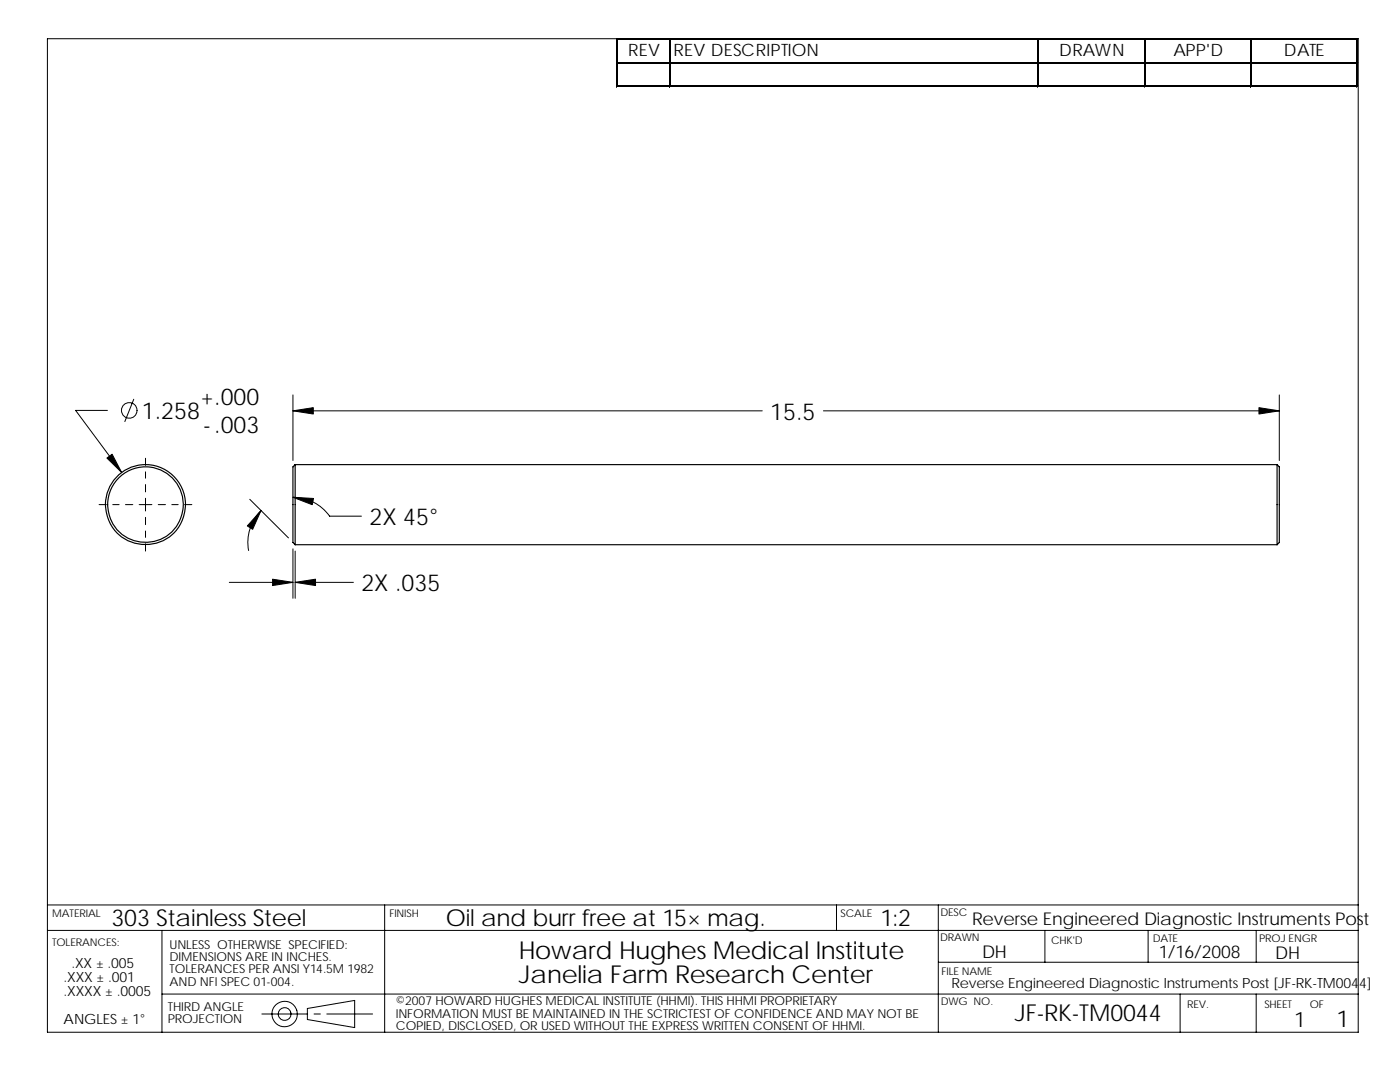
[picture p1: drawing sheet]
<svg xmlns="http://www.w3.org/2000/svg" width="279mm" height="216mm" viewBox="0 0 279 216" stroke-linecap="round" stroke-linejoin="round" font-family="sans-serif">
<defs><g id="words">
<g font-size="4.9">
<text x="103.6" y="191.3">Howard Hughes Medical Institute</text>
<text x="103.6" y="196.2">Janelia Farm Research Center</text>
</g>
<g font-size="4.7">
<text x="28.3" y="83.7">1.258</text>
<text x="39.9" y="80.9">+.000</text>
<text x="153.7" y="83.7">15.5</text>
<text x="40.6" y="86.4">-.003</text>
<text x="73.7" y="104.8">2X 45°</text>
<text x="72.1" y="118">2X .035</text>
<text x="22.3" y="184.9">303 Stainless Steel</text>
<text x="89" y="184.8">Oil and burr free at 15× mag.</text>
<text x="175.7" y="184.8">1:2</text>
<text x="202.5" y="203.8">JF-RK-TM0044</text>
<text x="266.7" y="205">1</text>
</g>
<text font-size="4.2" x="258.3" y="204.9">1</text>
<g font-size="3.5">
<text x="194" y="184.6">Reverse Engineered Diagnostic Instruments Post</text>
<text x="196" y="191.2">DH</text>
<text x="231.3" y="191.2">1/16/2008</text>
<text x="254.5" y="191.3">DH</text>
</g>
<g font-size="3.4">
<text x="125.4" y="11.2">REV</text>
<text x="134.4" y="11.2">REV DESCRIPTION</text>
<text x="211.4" y="11.2">DRAWN</text>
<text x="234.2" y="11.2">APP'D</text>
<text x="256.2" y="11.2">DATE</text>
</g>
<g font-size="2.8">
<text x="12.7" y="195.9">.XXX ± .001</text>
<text x="14.3" y="193.1">.XX ± .005</text>
<text x="189.9" y="197.2">Reverse Engineered Diagnostic Instruments Post [JF-RK-TM0044]</text>
<text x="12.7" y="198.7">.XXXX ± .0005</text>
<text x="12.7" y="204.4">ANGLES ± 1°</text>
</g>
<g font-size="2.5">
<text x="33.8" y="191.8">DIMENSIONS ARE IN INCHES.</text>
<text x="33.8" y="189.3">UNLESS OTHERWISE SPECIFIED:</text>
<text x="33.8" y="196.7">AND NFI SPEC 01-004.</text>
<text x="33.8" y="194.2">TOLERANCES PER ANSI Y14.5M 1982</text>
<text x="33.5" y="201.7">THIRD ANGLE</text>
<text x="79" y="200.6">©2007 HOWARD HUGHES MEDICAL INSTITUTE (HHMI). THIS HHMI PROPRIETARY</text>
<text x="79" y="203">INFORMATION MUST BE MAINTAINED IN THE SCTRICTEST OF CONFIDENCE AND MAY NOT BE</text>
<text x="33.5" y="204.2">PROJECTION</text>
<text x="79" y="205.5">COPIED, DISCLOSED, OR USED WITHOUT THE EXPRESS WRITTEN CONSENT OF HHMI.</text>
</g>
<g font-size="2.1">
<text x="10.4" y="182.9">MATERIAL</text>
<text x="77.7" y="183">FINISH</text>
<text x="167.8" y="182.9">SCALE</text>
<text x="187.7" y="182.8">DESC</text>
<text x="10.4" y="188.8">TOLERANCES:</text>
<text x="187.6" y="187.8">DRAWN</text>
<text x="209.8" y="188.3">CHK'D</text>
<text x="230" y="187.9">DATE</text>
<text x="251.3" y="187.9">PROJ ENGR</text>
<text x="187.9" y="194.5">FILE NAME</text>
<text x="187.7" y="200.6">DWG NO.</text>
<text x="236.9" y="201.2">REV.</text>
<text x="252.3" y="201.1">SHEET</text>
<text x="261.4" y="201.1">OF</text>
</g>
</g></defs>
<g fill="none" stroke="#000" stroke-width=".2">
<path d="M9.5 7.7h261.6v198.3h-261.6zM123 7.7v9.7M123.3 7.7h147.7M123.3 12.4h147.7M123.3 17.1h147.7M133.6 7.9v9.5M207.1 7.9v9.5M228.3 7.9v9.5M249.6 7.9v9.5M270.8 7.9v9.5M26.7 79.7l-1.8 4.4M58.5 78.8v13.1"/>
<path d="M255.3 78.8v13.1M21.4 81.9h-6.3l9.2 12.4M29 91.4v1.5M29 94.1v1.3M29 96.7v1.4M29 99.4v2.6M49.8 99.6l7.8 7.7M58.5 99.2a9 9 0 0 1 7.3 3.8h6.3M58.5 82h93.6M164.3 82h91M19.8 100.7h1.4M22.5 100.7h1.3"/>
<path d="M25 100.7h1.5M27.8 100.7h2.5M29 103.2v1.5M29 106v1.2M29 108.5v1.5M31.6 100.7h1.4M34.3 100.7h1.3M36.8 100.7h1.5M45.8 116.2h12.7M52.1 101.9a9 9 0 0 0-2.5 8M58.5 109.5v9.9M58.9 116.2h11.6"/>
<path d="M58.9 110v9.4M9.5 185.7h261.6M9.5 180.6h261.6M32.3 185.7v20.3M32.3 198.4h238.8M76.8 180.6v25.4M166.9 180.6v5.1M187.3 180.6v25.4M187.3 192h83.8M208.5 185.7v6.3M229.1 185.7v6.3M235.5 198.4v7.6"/>
<path d="M250.7 185.7v6.3M250.7 198.4v7.6M52.3 202.3h9.1M61.3 201.2l9.5-1.6v5.4l-9.5-1.6zM62.7 202.3h1.2M65.2 202.3h9.2"/>
<circle cx="25.8" cy="81.9" r="1.55"/>
<circle cx="56.8" cy="202.3" r="2.54"/>
<circle cx="56.8" cy="202.3" r="1.27"/>
</g>
<g fill="none" stroke="#000" stroke-width=".23">
<path d="M58.9 92.7v16M58.9 92.7l-.4 .5v6.7v8.3l.4 .5M58.9 92.7h196M254.9 92.7v16M254.9 92.7l.4 .5v1.6v13.4l-.4 .5M58.9 108.7h196"/>
<circle cx="29" cy="100.7" r="7.6"/>
<circle cx="29" cy="100.7" r="8"/>
</g>
<g fill="#000" stroke="#000" stroke-width=".2">
<path d="M21.3 91.4l1.1-.8 1.9 3.7z" fill-rule="evenodd"/>
<path d="M58.5 82l4-.7v1.3z" fill-rule="evenodd"/>
<path d="M58.5 99.2l4.1 .3-.3 1.2z" fill-rule="evenodd"/>
<path d="M251.2 81.3l4.1 .7-4.1 .6z" fill-rule="evenodd"/>
<path d="M52.1 101.9l-1.7 3.7-1-.7z" fill-rule="evenodd"/>
<path d="M54.4 115.6l4.1 .6-4.1 .6z" fill-rule="evenodd"/>
<path d="M58.9 116.2l4.1-.6v1.2z" fill-rule="evenodd"/>
</g>
<path d="M123.3 7.8h147.7M123.3 12.5h147.7M207.2 7.9v9.5M270.9 7.9v9.5" fill="none" stroke="#000" stroke-width=".25"/>
<path d="M123.1 7.7v9.7M123.3 17.2h147.7M133.7 7.9v9.5M228.5 7.9v9.5M249.7 7.9v9.5" fill="none" stroke="#000" stroke-width=".28"/>
<use href="#words"/>
</svg>
